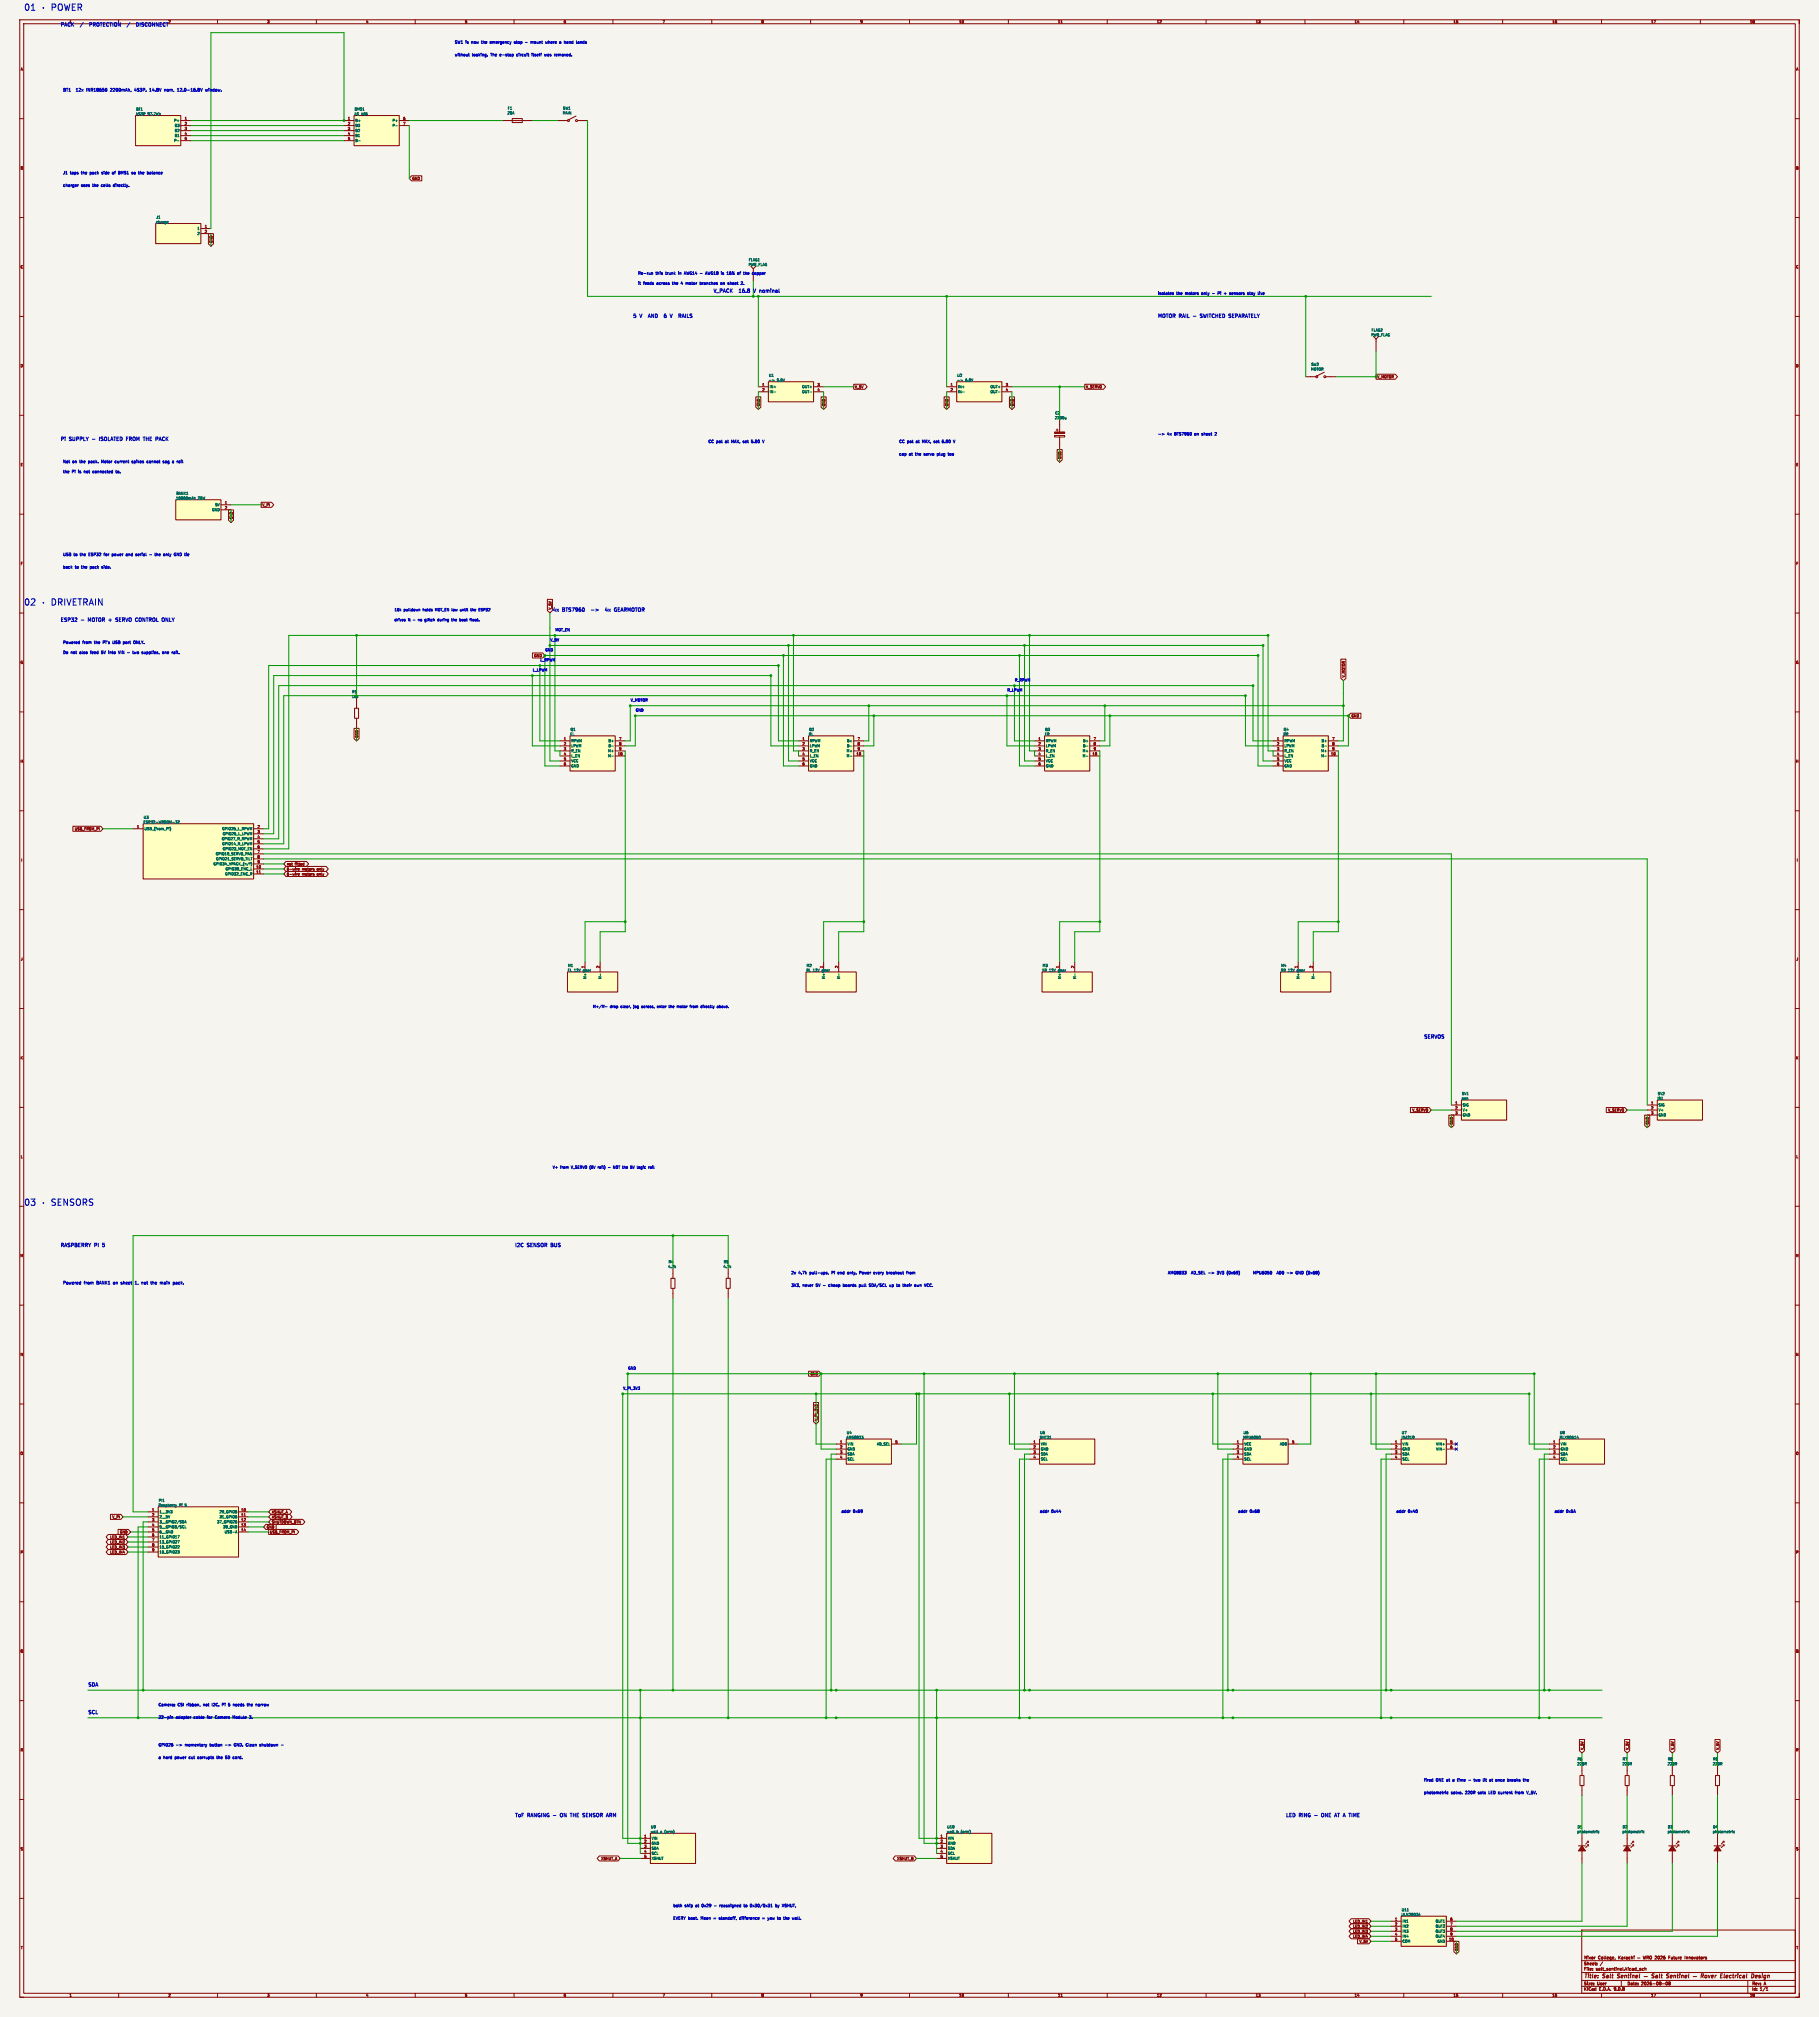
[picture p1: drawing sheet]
<svg xmlns="http://www.w3.org/2000/svg" width="920mm" height="1020mm" viewBox="0 0 920 1020" stroke-linecap="round" stroke-linejoin="round" font-family="sans-serif">
<defs><g id="words">
<g font-size="4.5" fill="#0000c2">
<text x="12" y="6">01</text>
<text x="26" y="6">POWER</text>
<text x="12" y="307">02</text>
<text x="26" y="307">DRIVETRAIN</text>
<text x="12" y="610">03</text>
<text x="26" y="610">SENSORS</text>
</g>
<g font-size="2.8" fill="#840000">
<text x="801" y="1001">Title:</text>
<text x="811" y="1001">Salt</text>
<text x="819" y="1001">Sentinel</text>
<text x="846" y="1001">Sentinel</text>
<text x="876" y="1001">Electrical</text>
<text x="892" y="1001">Design</text>
</g>
<g font-size="2.5" fill="#0000c2">
<text x="30" y="14">PACK</text>
<text x="41" y="14">/</text>
<text x="47" y="14">PROTECTION</text>
<text x="73" y="14">DISCONNECT</text>
<text x="361" y="148">V_PACK</text>
<text x="374" y="148">16.8</text>
<text x="382" y="148">V</text>
<text x="386" y="148">nominal</text>
<text x="320" y="161">5</text>
<text x="324" y="161">V</text>
<text x="329" y="161">AND</text>
<text x="338" y="161">6</text>
<text x="342" y="161">V</text>
<text x="347" y="161">RAILS</text>
<text x="585" y="161">MOTOR RAIL -</text>
<text x="608" y="161">SWITCHED SEPARATELY</text>
<text x="30" y="223">Pi</text>
<text x="35" y="223">SUPPLY</text>
<text x="47" y="223">-</text>
<text x="51" y="223">ISOLATED FROM</text>
<text x="75" y="223">THE</text>
<text x="81" y="223">PACK</text>
<text x="279" y="310">4x</text>
<text x="284" y="310">BTS7960</text>
<text x="300" y="310">-&gt;</text>
<text x="308" y="310">4x</text>
<text x="313" y="310">GEARMOTOR</text>
<text x="30" y="315">ESP32</text>
<text x="41" y="315">-</text>
<text x="45" y="315">MOTOR +</text>
<text x="60" y="315">SERVO CONTROL ONLY</text>
<text x="720" y="526">SERVOS</text>
<text x="30" y="631">RASPBERRY PI</text>
<text x="52" y="631">5</text>
<text x="260" y="631">I2C</text>
<text x="267" y="631">SENSOR</text>
<text x="279" y="631">BUS</text>
<text x="44" y="853">SDA</text>
<text x="44" y="867">SCL</text>
<text x="260" y="919">ToF</text>
<text x="267" y="919">RANGING -</text>
<text x="284" y="919">ON</text>
<text x="290" y="919">THE</text>
<text x="297" y="919">SENSOR</text>
<text x="309" y="919">ARM</text>
<text x="650" y="919">LED</text>
<text x="657" y="919">RING</text>
<text x="665" y="919">-</text>
<text x="669" y="919">ONE</text>
<text x="677" y="919">AT A TIME</text>
</g>
<g font-size="2.1" fill="#0000c2">
<text x="32" y="47">BT1</text>
<text x="39" y="47">12x</text>
<text x="44" y="47">INR18650</text>
<text x="57" y="47">2200mAh,</text>
<text x="69" y="47">4S3P.</text>
<text x="77" y="47">14.8V</text>
<text x="85" y="47">nom,</text>
<text x="92" y="47">12.0-16.8V</text>
<text x="106" y="47">window.</text>
<text x="32" y="650">Powered</text>
<text x="42" y="650">from</text>
<text x="49" y="650">BANK1</text>
<text x="58" y="650">on</text>
<text x="62" y="650">sheet</text>
<text x="69" y="650">1,</text>
<text x="73" y="650">not</text>
<text x="78" y="650">the</text>
<text x="83" y="650">main</text>
<text x="90" y="650">pack.</text>
</g>
<g font-size="2.1" fill="#840000">
<text x="801" y="994">Sheet:</text>
<text x="801" y="991">Nixor</text>
<text x="809" y="991">College,</text>
<text x="819" y="991">Karachi</text>
<text x="847" y="991">Future</text>
<text x="856" y="991">Innovators</text>
<text x="801" y="997">File:</text>
<text x="807" y="997">salt_sentinel.kicad_sch</text>
<text x="801" y="1007">KiCad</text>
<text x="801" y="1004">Size:</text>
<text x="808" y="1004">User</text>
<text x="809" y="1007">E.D.A.</text>
<text x="816" y="1007">9.0.8</text>
<text x="823" y="1004">Date:</text>
<text x="830" y="1004">2026-08-08</text>
<text x="886" y="1004">Rev:</text>
<text x="886" y="1007">Id:</text>
<text x="890" y="1007">1/1</text>
<text x="892" y="1004">A</text>
</g>
<g font-size="1.9" fill="#0000c2">
<text x="230" y="22">SW1</text>
<text x="236" y="22">is</text>
<text x="239" y="22">now</text>
<text x="244" y="22">the</text>
<text x="249" y="22">emergency</text>
<text x="261" y="22">stop</text>
<text x="270" y="22">mount</text>
<text x="278" y="22">where</text>
<text x="285" y="22">a</text>
<text x="288" y="22">hand</text>
<text x="295" y="22">lands</text>
<text x="230" y="29">without</text>
<text x="239" y="29">looking.</text>
<text x="248" y="29">The</text>
<text x="253" y="29">e-stop</text>
<text x="262" y="29">circuit</text>
<text x="270" y="29">itself</text>
<text x="277" y="29">was</text>
<text x="282" y="29">removed.</text>
<text x="32" y="88">J1</text>
<text x="36" y="88">taps</text>
<text x="41" y="88">the</text>
<text x="46" y="88">pack</text>
<text x="52" y="88">side</text>
<text x="58" y="88">of</text>
<text x="61" y="88">BMS1</text>
<text x="68" y="88">so</text>
<text x="72" y="88">the</text>
<text x="77" y="88">balance</text>
<text x="32" y="95">charger</text>
<text x="41" y="95">sees</text>
<text x="47" y="95">the</text>
<text x="52" y="95">cells</text>
<text x="58" y="95">directly.</text>
<text x="323" y="139">Re-run</text>
<text x="332" y="139">this</text>
<text x="337" y="139">trunk</text>
<text x="344" y="139">in</text>
<text x="347" y="139">AWG14</text>
<text x="358" y="139">AWG18</text>
<text x="367" y="139">is</text>
<text x="370" y="139">16%</text>
<text x="375" y="139">of</text>
<text x="379" y="139">the</text>
<text x="384" y="139">copper</text>
<text x="323" y="144">it</text>
<text x="325" y="144">feeds</text>
<text x="332" y="144">across</text>
<text x="341" y="144">the</text>
<text x="345" y="144">4</text>
<text x="348" y="144">motor</text>
<text x="356" y="144">branches</text>
<text x="366" y="144">on</text>
<text x="370" y="144">sheet</text>
<text x="585" y="149">isolates</text>
<text x="595" y="149">the</text>
<text x="600" y="149">motors</text>
<text x="608" y="149">only</text>
<text x="617" y="149">Pi</text>
<text x="621" y="149">+</text>
<text x="624" y="149">sensors</text>
<text x="633" y="149">stay</text>
<text x="639" y="149">live</text>
<text x="591" y="221">4x</text>
<text x="595" y="221">BTS7960</text>
<text x="606" y="221">on</text>
<text x="610" y="221">sheet</text>
<text x="358" y="224">CC</text>
<text x="362" y="224">pot</text>
<text x="367" y="224">at</text>
<text x="371" y="224">MAX,</text>
<text x="377" y="224">set</text>
<text x="381" y="224">5.00</text>
<text x="455" y="224">CC</text>
<text x="459" y="224">pot</text>
<text x="464" y="224">at</text>
<text x="467" y="224">MAX,</text>
<text x="473" y="224">set</text>
<text x="478" y="224">6.00</text>
<text x="455" y="231">cap</text>
<text x="460" y="231">at</text>
<text x="463" y="231">the</text>
<text x="468" y="231">servo</text>
<text x="475" y="231">plug</text>
<text x="481" y="231">too</text>
<text x="32" y="240">the</text>
<text x="32" y="234">Not</text>
<text x="36" y="240">Pi</text>
<text x="37" y="234">on</text>
<text x="40" y="240">is</text>
<text x="41" y="234">the</text>
<text x="43" y="240">not</text>
<text x="45" y="234">pack.</text>
<text x="48" y="240">connected</text>
<text x="52" y="234">Motor</text>
<text x="59" y="234">current</text>
<text x="60" y="240">to.</text>
<text x="68" y="234">spikes</text>
<text x="76" y="234">cannot</text>
<text x="85" y="234">sag</text>
<text x="90" y="234">a</text>
<text x="92" y="234">rail</text>
<text x="32" y="281">USB</text>
<text x="37" y="281">to</text>
<text x="41" y="281">the</text>
<text x="45" y="281">ESP32</text>
<text x="53" y="281">for</text>
<text x="58" y="281">power</text>
<text x="65" y="281">and</text>
<text x="70" y="281">serial</text>
<text x="78" y="281">-</text>
<text x="81" y="281">the</text>
<text x="85" y="281">only</text>
<text x="91" y="281">GND tie</text>
<text x="32" y="288">back</text>
<text x="38" y="288">to</text>
<text x="41" y="288">the</text>
<text x="46" y="288">pack</text>
<text x="52" y="288">side.</text>
<text x="32" y="326">Powered</text>
<text x="42" y="326">from</text>
<text x="48" y="326">the</text>
<text x="53" y="326">Pi's</text>
<text x="58" y="326">USB</text>
<text x="63" y="326">port</text>
<text x="69" y="326">ONLY.</text>
<text x="32" y="331">Do</text>
<text x="36" y="331">not</text>
<text x="41" y="331">also</text>
<text x="46" y="331">feed</text>
<text x="52" y="331">5V</text>
<text x="56" y="331">into</text>
<text x="61" y="331">VIN</text>
<text x="66" y="331">-</text>
<text x="69" y="331">two</text>
<text x="74" y="331">supplies,</text>
<text x="85" y="331">one</text>
<text x="90" y="331">rail.</text>
<text x="400" y="645">2x</text>
<text x="404" y="645">4.7k</text>
<text x="410" y="645">pull-ups,</text>
<text x="421" y="645">Pi</text>
<text x="425" y="645">end</text>
<text x="430" y="645">only.</text>
<text x="436" y="645">Power</text>
<text x="444" y="645">every</text>
<text x="451" y="645">breakout</text>
<text x="461" y="645">from</text>
<text x="591" y="645">AMG8833</text>
<text x="603" y="645">AD_SEL -&gt;</text>
<text x="616" y="645">3V3</text>
<text x="622" y="645">(0x69)</text>
<text x="637" y="645">MPU6050</text>
<text x="650" y="645">AD0</text>
<text x="655" y="645">-&gt;</text>
<text x="660" y="645">GND (0x68)</text>
<text x="400" y="651">3V3,</text>
<text x="406" y="651">never</text>
<text x="413" y="651">5V</text>
<text x="417" y="651">-</text>
<text x="420" y="651">cheap</text>
<text x="428" y="651">boards</text>
<text x="436" y="651">pull</text>
<text x="441" y="651">SDA/SCL</text>
<text x="452" y="651">up</text>
<text x="456" y="651">to</text>
<text x="459" y="651">their</text>
<text x="466" y="651">own</text>
<text x="471" y="651">VCC.</text>
<text x="425" y="765">addr</text>
<text x="432" y="765">0x69</text>
<text x="526" y="765">addr</text>
<text x="532" y="765">0x44</text>
<text x="626" y="765">addr</text>
<text x="632" y="765">0x68</text>
<text x="706" y="765">addr</text>
<text x="712" y="765">0x40</text>
<text x="786" y="765">addr</text>
<text x="792" y="765">0x5A</text>
<text x="80" y="863">Camera:</text>
<text x="90" y="863">CSI</text>
<text x="95" y="863">ribbon,</text>
<text x="103" y="863">not</text>
<text x="108" y="863">I2C.</text>
<text x="114" y="863">Pi</text>
<text x="117" y="863">5</text>
<text x="120" y="863">needs</text>
<text x="127" y="863">the</text>
<text x="132" y="863">narrow</text>
<text x="80" y="869">22-pin</text>
<text x="89" y="869">adapter</text>
<text x="98" y="869">cable</text>
<text x="105" y="869">for</text>
<text x="110" y="869">Camera</text>
<text x="119" y="869">Module</text>
<text x="128" y="869">3.</text>
<text x="80" y="883">GPIO26</text>
<text x="94" y="883">momentary</text>
<text x="107" y="883">button</text>
<text x="115" y="883">-&gt;</text>
<text x="120" y="883">GND.</text>
<text x="126" y="883">Clean</text>
<text x="133" y="883">shutdown</text>
<text x="80" y="890">a</text>
<text x="83" y="890">hard</text>
<text x="89" y="890">power</text>
<text x="96" y="890">cut</text>
<text x="101" y="890">corrupts</text>
<text x="111" y="890">the</text>
<text x="116" y="890">SD</text>
<text x="120" y="890">card.</text>
<text x="720" y="901">fired</text>
<text x="726" y="901">ONE at</text>
<text x="735" y="901">a</text>
<text x="738" y="901">time</text>
<text x="747" y="901">two</text>
<text x="752" y="901">lit</text>
<text x="756" y="901">at</text>
<text x="759" y="901">once</text>
<text x="765" y="901">breaks</text>
<text x="774" y="901">the</text>
<text x="720" y="908">photometric</text>
<text x="734" y="908">solve.</text>
<text x="741" y="908">220R</text>
<text x="748" y="908">sets</text>
<text x="754" y="908">LED</text>
<text x="759" y="908">current</text>
<text x="768" y="908">from</text>
<text x="774" y="908">V_5V.</text>
<text x="340" y="965">both</text>
<text x="346" y="965">ship</text>
<text x="352" y="965">at</text>
<text x="356" y="965">0x29</text>
<text x="365" y="965">reassigned</text>
<text x="378" y="965">to</text>
<text x="381" y="965">0x30/0x31</text>
<text x="394" y="965">by</text>
<text x="398" y="965">XSHUT,</text>
<text x="340" y="971">EVERY boot.</text>
<text x="355" y="971">Mean</text>
<text x="361" y="971">=</text>
<text x="365" y="971">standoff,</text>
<text x="375" y="971">difference</text>
<text x="387" y="971">=</text>
<text x="390" y="971">yaw</text>
<text x="395" y="971">to</text>
<text x="399" y="971">the</text>
<text x="403" y="971">wall.</text>
</g>
<g font-size="1.8" fill="#0000c2">
<text x="35" y="12">1</text>
<text x="199" y="309">10k</text>
<text x="204" y="309">pulldown</text>
<text x="214" y="309">holds</text>
<text x="221" y="309">MOT_EN low</text>
<text x="234" y="309">until</text>
<text x="240" y="309">the</text>
<text x="244" y="309">ESP32</text>
<text x="199" y="314">drives</text>
<text x="206" y="314">it</text>
<text x="209" y="314">-</text>
<text x="212" y="314">no</text>
<text x="216" y="314">glitch</text>
<text x="223" y="314">during</text>
<text x="230" y="314">the</text>
<text x="234" y="314">boot</text>
<text x="240" y="314">float.</text>
<text x="281" y="320">MOT_EN</text>
<text x="276" y="330">GND</text>
<text x="278" y="325">V_5V</text>
<text x="273" y="335">L_RPWM</text>
<text x="269" y="340">L_LPWM</text>
<text x="513" y="345">R_RPWM</text>
<text x="509" y="350">R_LPWM</text>
<text x="319" y="355">V_MOTOR</text>
<text x="321" y="360">GND</text>
<text x="300" y="510">M+/M-</text>
<text x="309" y="510">drop</text>
<text x="314" y="510">clear,</text>
<text x="321" y="510">jog</text>
<text x="325" y="510">across,</text>
<text x="334" y="510">enter</text>
<text x="340" y="510">the</text>
<text x="344" y="510">motor</text>
<text x="351" y="510">from</text>
<text x="357" y="510">directly</text>
<text x="366" y="510">above.</text>
<text x="279" y="591">V+</text>
<text x="283" y="591">from</text>
<text x="289" y="591">V_SERVO (6V</text>
<text x="303" y="591">rail)</text>
<text x="312" y="591">NOT the</text>
<text x="321" y="591">5V</text>
<text x="325" y="591">logic</text>
<text x="331" y="591">rail</text>
<text x="317" y="693">GND</text>
<text x="315" y="703">V_PI_3V3</text>
</g>
<g font-size="1.8" fill="#840000">
<text x="85" y="12">2</text>
<text x="135" y="12">3</text>
<text x="185" y="12">4</text>
<text x="235" y="12">5</text>
<text x="285" y="12">6</text>
<text x="335" y="12">7</text>
<text x="385" y="12">8</text>
<text x="435" y="12">9</text>
<text x="485" y="12">10</text>
<text x="535" y="12">11</text>
<text x="585" y="12">12</text>
<text x="635" y="12">13</text>
<text x="685" y="12">14</text>
<text x="735" y="12">15</text>
<text x="785" y="12">16</text>
<text x="835" y="12">17</text>
<text x="885" y="12">18</text>
<text x="10" y="36">A</text>
<text x="908" y="36">A</text>
<text x="10" y="86">B</text>
<text x="908" y="86">B</text>
<text x="208" y="91">GND</text>
<text x="108" y="123" transform="rotate(-90 108 123)">GND</text>
<text x="10" y="136">C</text>
<text x="908" y="136">C</text>
<text x="10" y="186">D</text>
<text x="908" y="186">D</text>
<text x="696" y="191">V_MOTOR</text>
<text x="432" y="197">V_5V</text>
<text x="549" y="197">V_SERVO</text>
<text x="384" y="206" transform="rotate(-90 384 206)">GND</text>
<text x="418" y="206" transform="rotate(-90 418 206)">GND</text>
<text x="480" y="206" transform="rotate(-90 480 206)">GND</text>
<text x="513" y="206" transform="rotate(-90 513 206)">GND</text>
<text x="537" y="232" transform="rotate(-90 537 232)">GND</text>
<text x="10" y="236">E</text>
<text x="908" y="236">E</text>
<text x="133" y="256">V_PI</text>
<text x="118" y="263" transform="rotate(-90 118 263)">GND</text>
<text x="10" y="286">F</text>
<text x="908" y="286">F</text>
<text x="279" y="308" transform="rotate(-90 279 308)">V_5V</text>
<text x="10" y="336">G</text>
<text x="270" y="332">GND</text>
<text x="908" y="336">G</text>
<text x="680" y="343" transform="rotate(-90 680 343)">V_MOTOR</text>
<text x="683" y="363">GND</text>
<text x="181" y="373" transform="rotate(-90 181 373)">GND</text>
<text x="10" y="386">H</text>
<text x="908" y="386">H</text>
<text x="38" y="420">USB_FROM_PI</text>
<text x="11" y="436">I</text>
<text x="145" y="438">not</text>
<text x="149" y="438">fitted</text>
<text x="909" y="436">I</text>
<text x="145" y="440">6-wire</text>
<text x="145" y="443">6-wire</text>
<text x="153" y="440">motors</text>
<text x="153" y="443">motors</text>
<text x="160" y="440">only</text>
<text x="160" y="443">only</text>
<text x="10" y="486">J</text>
<text x="908" y="486">J</text>
<text x="10" y="536">K</text>
<text x="908" y="536">K</text>
<text x="714" y="562">V_SERVO</text>
<text x="813" y="562">V_SERVO</text>
<text x="735" y="569" transform="rotate(-90 735 569)">GND</text>
<text x="834" y="569" transform="rotate(-90 834 569)">GND</text>
<text x="10" y="586">L</text>
<text x="908" y="586">L</text>
<text x="10" y="636">M</text>
<text x="908" y="636">M</text>
<text x="10" y="686">N</text>
<text x="908" y="686">N</text>
<text x="410" y="696">GND</text>
<text x="414" y="719" transform="rotate(-90 414 719)">V_PI_3V3</text>
<text x="10" y="736">O</text>
<text x="908" y="736">O</text>
<text x="137" y="766">XSHUT_A</text>
<text x="57" y="768">V_PI</text>
<text x="135" y="773">GND</text>
<text x="137" y="768">XSHUT_B</text>
<text x="137" y="771">SHUTDOWN_BTN</text>
<text x="56" y="778">LED_IN1</text>
<text x="61" y="776">GND</text>
<text x="136" y="776">USB_FROM_PI</text>
<text x="10" y="786">P</text>
<text x="56" y="783">LED_IN3</text>
<text x="56" y="786">LED_IN4</text>
<text x="56" y="781">LED_IN2</text>
<text x="908" y="786">P</text>
<text x="10" y="836">Q</text>
<text x="908" y="836">Q</text>
<text x="10" y="886">R</text>
<text x="801" y="885" transform="rotate(-90 801 885)">V_5V</text>
<text x="824" y="885" transform="rotate(-90 824 885)">V_5V</text>
<text x="847" y="885" transform="rotate(-90 847 885)">V_5V</text>
<text x="870" y="885" transform="rotate(-90 870 885)">V_5V</text>
<text x="908" y="886">R</text>
<text x="10" y="936">S</text>
<text x="908" y="936">S</text>
<text x="304" y="941">XSHUT_A</text>
<text x="454" y="941">XSHUT_B</text>
<text x="684" y="978">LED_IN3</text>
<text x="684" y="975">LED_IN2</text>
<text x="684" y="973">LED_IN1</text>
<text x="684" y="980">LED_IN4</text>
<text x="687" y="983">V_5V</text>
<text x="10" y="986">T</text>
<text x="738" y="987" transform="rotate(-90 738 987)">GND</text>
<text x="908" y="986">T</text>
<text x="35" y="1010">1</text>
<text x="85" y="1010">2</text>
<text x="135" y="1010">3</text>
<text x="185" y="1010">4</text>
<text x="235" y="1010">5</text>
<text x="285" y="1010">6</text>
<text x="335" y="1010">7</text>
<text x="385" y="1010">8</text>
<text x="435" y="1010">9</text>
<text x="485" y="1010">10</text>
<text x="535" y="1010">11</text>
<text x="585" y="1010">12</text>
<text x="635" y="1010">13</text>
<text x="685" y="1010">14</text>
<text x="735" y="1010">15</text>
<text x="785" y="1010">16</text>
<text x="835" y="1010">17</text>
<text x="885" y="1010">18</text>
</g>
<g font-size="1.8" fill="#006464">
<text x="69" y="56">BT1</text>
<text x="69" y="58">4S3P</text>
<text x="75" y="58">97.7Wh</text>
<text x="179" y="56">BMS1</text>
<text x="179" y="58">4S</text>
<text x="183" y="58">40A</text>
<text x="257" y="56">F1</text>
<text x="257" y="58">20A</text>
<text x="284" y="56">SW1</text>
<text x="284" y="58">MAIN</text>
<text x="88" y="62">P+</text>
<text x="88" y="64">B3</text>
<text x="180" y="62">B+</text>
<text x="180" y="64">B3</text>
<text x="198" y="62">P+</text>
<text x="198" y="64">P-</text>
<text x="88" y="72">P-</text>
<text x="88" y="67">B2</text>
<text x="88" y="69">B1</text>
<text x="180" y="67">B2</text>
<text x="180" y="69">B1</text>
<text x="180" y="72">B-</text>
<text x="79" y="111">J1</text>
<text x="79" y="113">charge</text>
<text x="100" y="116">1</text>
<text x="100" y="119">2</text>
<text x="378" y="132">FLAG1</text>
<text x="378" y="135">PWR_FLAG</text>
<text x="693" y="168">FLAG2</text>
<text x="693" y="170">PWR_FLAG</text>
<text x="663" y="185">SW2</text>
<text x="389" y="191">U1</text>
<text x="484" y="191">U2</text>
<text x="663" y="188">MOTOR</text>
<text x="389" y="196">IN+</text>
<text x="393" y="193">5.0V</text>
<text x="406" y="196">OUT+</text>
<text x="484" y="196">IN+</text>
<text x="488" y="193">6.0V</text>
<text x="501" y="196">OUT+</text>
<text x="389" y="199">IN-</text>
<text x="406" y="199">OUT-</text>
<text x="484" y="199">IN-</text>
<text x="501" y="199">OUT-</text>
<text x="533" y="210">C2</text>
<text x="533" y="212">2200u</text>
<text x="89" y="251">BANK1</text>
<text x="89" y="253">10000mAh</text>
<text x="100" y="253">20W</text>
<text x="109" y="256">5V</text>
<text x="107" y="259">GND</text>
<text x="178" y="351">R1</text>
<text x="178" y="353">10k</text>
<text x="288" y="370">Q1</text>
<text x="409" y="370">Q2</text>
<text x="528" y="370">Q3</text>
<text x="649" y="370">Q4</text>
<text x="288" y="372">FL</text>
<text x="289" y="376">RPWM</text>
<text x="308" y="376">B+</text>
<text x="409" y="372">RL</text>
<text x="409" y="376">RPWM</text>
<text x="428" y="376">B+</text>
<text x="528" y="372">FR</text>
<text x="529" y="376">RPWM</text>
<text x="548" y="376">B+</text>
<text x="649" y="372">RR</text>
<text x="649" y="376">RPWM</text>
<text x="668" y="376">B+</text>
<text x="289" y="378">LPWM</text>
<text x="289" y="381">R_EN</text>
<text x="289" y="383">L_EN</text>
<text x="307" y="381">M+</text>
<text x="307" y="383">M-</text>
<text x="308" y="378">B-</text>
<text x="409" y="378">LPWM</text>
<text x="409" y="381">R_EN</text>
<text x="409" y="383">L_EN</text>
<text x="428" y="381">M+</text>
<text x="428" y="383">M-</text>
<text x="428" y="378">B-</text>
<text x="529" y="378">LPWM</text>
<text x="529" y="381">R_EN</text>
<text x="529" y="383">L_EN</text>
<text x="547" y="381">M+</text>
<text x="547" y="383">M-</text>
<text x="548" y="378">B-</text>
<text x="649" y="378">LPWM</text>
<text x="649" y="381">R_EN</text>
<text x="649" y="383">L_EN</text>
<text x="668" y="381">M+</text>
<text x="668" y="383">M-</text>
<text x="668" y="378">B-</text>
<text x="289" y="386">VCC</text>
<text x="289" y="388">GND</text>
<text x="409" y="386">VCC</text>
<text x="409" y="388">GND</text>
<text x="529" y="386">VCC</text>
<text x="529" y="388">GND</text>
<text x="649" y="386">VCC</text>
<text x="649" y="388">GND</text>
<text x="72" y="414">U3</text>
<text x="72" y="417">ESP32-WROOM-32</text>
<text x="73" y="420">USB_(from_Pi)</text>
<text x="112" y="420">GPIO25_L_RPWM</text>
<text x="112" y="425">GPIO27_R_RPWM</text>
<text x="113" y="423">GPIO26_L_LPWM</text>
<text x="112" y="428">GPIO14_R_LPWM</text>
<text x="113" y="430">GPIO23_MOT_EN</text>
<text x="108" y="438">GPIO34_VPACK_(n/f)</text>
<text x="109" y="433">GPIO19_SERVO_PAN</text>
<text x="109" y="435">GPIO21_SERVO_TILT</text>
<text x="114" y="443">GPIO32_ENC_R</text>
<text x="114" y="440">GPIO39_ENC_L</text>
<text x="287" y="489">M1</text>
<text x="287" y="492">FL 12V</text>
<text x="295" y="492">gear</text>
<text x="408" y="489">M2</text>
<text x="408" y="492">RL 12V</text>
<text x="416" y="492">gear</text>
<text x="527" y="489">M3</text>
<text x="527" y="492">FR 12V</text>
<text x="535" y="492">gear</text>
<text x="648" y="489">M4</text>
<text x="648" y="492">RR 12V</text>
<text x="656" y="492">gear</text>
<text x="297" y="495" transform="rotate(-90 297 495)">M+</text>
<text x="304" y="495" transform="rotate(-90 304 495)">M-</text>
<text x="417" y="495" transform="rotate(-90 417 495)">M+</text>
<text x="425" y="495" transform="rotate(-90 425 495)">M-</text>
<text x="537" y="495" transform="rotate(-90 537 495)">M+</text>
<text x="544" y="495" transform="rotate(-90 544 495)">M-</text>
<text x="657" y="495" transform="rotate(-90 657 495)">M+</text>
<text x="665" y="495" transform="rotate(-90 665 495)">M-</text>
<text x="739" y="554">SV1</text>
<text x="739" y="556">pan</text>
<text x="838" y="554">SV2</text>
<text x="838" y="556">tilt</text>
<text x="740" y="560">SIG</text>
<text x="740" y="562">V+</text>
<text x="839" y="560">SIG</text>
<text x="839" y="562">V+</text>
<text x="740" y="565">GND</text>
<text x="839" y="565">GND</text>
<text x="338" y="639">R4</text>
<text x="338" y="641">4.7k</text>
<text x="366" y="639">R5</text>
<text x="366" y="641">4.7k</text>
<text x="428" y="726">U4</text>
<text x="526" y="726">U5</text>
<text x="629" y="726">U6</text>
<text x="709" y="726">U7</text>
<text x="789" y="726">U8</text>
<text x="428" y="728">AMG8833</text>
<text x="428" y="731">VIN</text>
<text x="443" y="731">AD_SEL</text>
<text x="526" y="728">SHT31</text>
<text x="526" y="731">VIN</text>
<text x="629" y="728">MPU6050</text>
<text x="629" y="731">VCC</text>
<text x="647" y="731">AD0</text>
<text x="709" y="728">INA219</text>
<text x="709" y="731">VIN</text>
<text x="726" y="731">VIN+</text>
<text x="789" y="728">MLX90614</text>
<text x="789" y="731">VIN</text>
<text x="428" y="734">GND</text>
<text x="428" y="736">SDA</text>
<text x="526" y="734">GND</text>
<text x="526" y="736">SDA</text>
<text x="629" y="734">GND</text>
<text x="629" y="736">SDA</text>
<text x="709" y="734">GND</text>
<text x="709" y="736">SDA</text>
<text x="726" y="734">VIN-</text>
<text x="789" y="734">GND</text>
<text x="789" y="736">SDA</text>
<text x="428" y="739">SCL</text>
<text x="526" y="739">SCL</text>
<text x="629" y="739">SCL</text>
<text x="709" y="739">SCL</text>
<text x="789" y="739">SCL</text>
<text x="80" y="760">PI1</text>
<text x="80" y="762">Raspberry</text>
<text x="81" y="765">1__3V3</text>
<text x="81" y="768">2__5V</text>
<text x="91" y="762">Pi</text>
<text x="94" y="762">5</text>
<text x="111" y="765">29_GPIO5</text>
<text x="111" y="768">31_GPIO6</text>
<text x="81" y="770">3__GPIO2/SDA</text>
<text x="81" y="773">5__GPIO3/SCL</text>
<text x="110" y="770">37_GPIO26</text>
<text x="113" y="773">39_GND</text>
<text x="81" y="776">6__GND</text>
<text x="81" y="778">11_GPIO17</text>
<text x="113" y="776">USB-A</text>
<text x="81" y="781">13_GPIO27</text>
<text x="81" y="783">15_GPIO22</text>
<text x="81" y="786">16_GPIO23</text>
<text x="798" y="891">R6</text>
<text x="798" y="893">220R</text>
<text x="820" y="891">R7</text>
<text x="820" y="893">220R</text>
<text x="843" y="891">R8</text>
<text x="843" y="893">220R</text>
<text x="866" y="891">R9</text>
<text x="866" y="893">220R</text>
<text x="329" y="925">U9</text>
<text x="329" y="927">wall_a</text>
<text x="336" y="927">(arm)</text>
<text x="479" y="925">U10</text>
<text x="479" y="927">wall_b</text>
<text x="486" y="927">(arm)</text>
<text x="798" y="925">D1</text>
<text x="798" y="927">photometric</text>
<text x="820" y="925">D2</text>
<text x="820" y="927">photometric</text>
<text x="843" y="925">D3</text>
<text x="843" y="927">photometric</text>
<text x="866" y="925">D4</text>
<text x="866" y="927">photometric</text>
<text x="329" y="931">VIN</text>
<text x="329" y="933">GND</text>
<text x="329" y="936">SDA</text>
<text x="479" y="931">VIN</text>
<text x="479" y="933">GND</text>
<text x="479" y="936">SDA</text>
<text x="329" y="938">SCL</text>
<text x="329" y="941">XSHUT</text>
<text x="479" y="938">SCL</text>
<text x="479" y="941">XSHUT</text>
<text x="709" y="967">U11</text>
<text x="709" y="969">ULN2803A</text>
<text x="709" y="972">IN1</text>
<text x="709" y="975">IN2</text>
<text x="709" y="978">IN3</text>
<text x="726" y="972">OUT1</text>
<text x="726" y="975">OUT2</text>
<text x="726" y="978">OUT3</text>
<text x="709" y="980">IN4</text>
<text x="709" y="983">COM</text>
<text x="726" y="980">OUT4</text>
<text x="727" y="983">GND</text>
</g>
<g font-size="1.8" fill="#a90000">
<text x="93" y="61">1</text>
<text x="93" y="63">2</text>
<text x="93" y="66">3</text>
<text x="176" y="61">1</text>
<text x="176" y="63">2</text>
<text x="176" y="66">3</text>
<text x="204" y="61">6</text>
<text x="204" y="63">7</text>
<text x="93" y="68">4</text>
<text x="93" y="71">5</text>
<text x="176" y="68">4</text>
<text x="176" y="71">5</text>
<text x="103" y="115">1</text>
<text x="103" y="118">2</text>
<text x="385" y="195">1</text>
<text x="385" y="198">2</text>
<text x="413" y="195">3</text>
<text x="413" y="198">4</text>
<text x="481" y="195">1</text>
<text x="481" y="198">2</text>
<text x="509" y="195">3</text>
<text x="509" y="198">4</text>
<text x="114" y="255">1</text>
<text x="114" y="258">2</text>
<text x="285" y="374">1</text>
<text x="285" y="377">2</text>
<text x="313" y="374">7</text>
<text x="313" y="377">8</text>
<text x="406" y="374">1</text>
<text x="406" y="377">2</text>
<text x="434" y="374">7</text>
<text x="434" y="377">8</text>
<text x="525" y="374">1</text>
<text x="525" y="377">2</text>
<text x="553" y="374">7</text>
<text x="553" y="377">8</text>
<text x="646" y="374">1</text>
<text x="646" y="377">2</text>
<text x="674" y="374">7</text>
<text x="674" y="377">8</text>
<text x="285" y="379">3</text>
<text x="285" y="382">4</text>
<text x="312" y="382">10</text>
<text x="313" y="379">9</text>
<text x="406" y="379">3</text>
<text x="406" y="382">4</text>
<text x="433" y="382">10</text>
<text x="434" y="379">9</text>
<text x="525" y="379">3</text>
<text x="525" y="382">4</text>
<text x="552" y="382">10</text>
<text x="553" y="379">9</text>
<text x="646" y="379">3</text>
<text x="646" y="382">4</text>
<text x="673" y="382">10</text>
<text x="674" y="379">9</text>
<text x="285" y="385">5</text>
<text x="285" y="387">6</text>
<text x="406" y="385">5</text>
<text x="406" y="387">6</text>
<text x="525" y="385">5</text>
<text x="525" y="387">6</text>
<text x="646" y="385">5</text>
<text x="646" y="387">6</text>
<text x="69" y="419">1</text>
<text x="130" y="419">2</text>
<text x="130" y="421">3</text>
<text x="130" y="424">4</text>
<text x="130" y="426">5</text>
<text x="130" y="429">6</text>
<text x="130" y="432">7</text>
<text x="130" y="434">8</text>
<text x="130" y="437">9</text>
<text x="129" y="439">10</text>
<text x="129" y="442">11</text>
<text x="296" y="490" transform="rotate(-90 296 490)">1</text>
<text x="303" y="490" transform="rotate(-90 303 490)">2</text>
<text x="416" y="490" transform="rotate(-90 416 490)">1</text>
<text x="424" y="490" transform="rotate(-90 424 490)">2</text>
<text x="536" y="490" transform="rotate(-90 536 490)">1</text>
<text x="543" y="490" transform="rotate(-90 543 490)">2</text>
<text x="656" y="490" transform="rotate(-90 656 490)">1</text>
<text x="664" y="490" transform="rotate(-90 664 490)">2</text>
<text x="736" y="559">1</text>
<text x="736" y="561">2</text>
<text x="736" y="564">3</text>
<text x="835" y="559">1</text>
<text x="835" y="561">2</text>
<text x="835" y="564">3</text>
<text x="425" y="730">1</text>
<text x="453" y="730">5</text>
<text x="523" y="730">1</text>
<text x="625" y="730">1</text>
<text x="653" y="730">5</text>
<text x="705" y="730">1</text>
<text x="733" y="730">5</text>
<text x="785" y="730">1</text>
<text x="425" y="733">2</text>
<text x="425" y="735">3</text>
<text x="425" y="738">4</text>
<text x="523" y="733">2</text>
<text x="523" y="735">3</text>
<text x="523" y="738">4</text>
<text x="625" y="733">2</text>
<text x="625" y="735">3</text>
<text x="625" y="738">4</text>
<text x="705" y="733">2</text>
<text x="705" y="735">3</text>
<text x="705" y="738">4</text>
<text x="733" y="733">6</text>
<text x="785" y="733">2</text>
<text x="785" y="735">3</text>
<text x="785" y="738">4</text>
<text x="77" y="764">1</text>
<text x="77" y="767">2</text>
<text x="122" y="764">10</text>
<text x="122" y="767">11</text>
<text x="77" y="769">3</text>
<text x="77" y="772">4</text>
<text x="122" y="769">12</text>
<text x="122" y="772">13</text>
<text x="77" y="774">5</text>
<text x="77" y="777">6</text>
<text x="77" y="780">7</text>
<text x="122" y="774">14</text>
<text x="77" y="782">8</text>
<text x="77" y="785">9</text>
<text x="326" y="929">1</text>
<text x="476" y="929">1</text>
<text x="326" y="932">2</text>
<text x="326" y="934">3</text>
<text x="476" y="932">2</text>
<text x="476" y="934">3</text>
<text x="326" y="937">4</text>
<text x="326" y="940">5</text>
<text x="476" y="937">4</text>
<text x="476" y="940">5</text>
<text x="705" y="971">1</text>
<text x="733" y="971">6</text>
<text x="705" y="974">2</text>
<text x="705" y="976">3</text>
<text x="733" y="974">7</text>
<text x="733" y="976">8</text>
<text x="705" y="979">4</text>
<text x="705" y="981">5</text>
<text x="733" y="981">10</text>
<text x="733" y="979">9</text>
</g>
</g></defs>
<path d="M0 0h920v1020h-920z" fill="#f5f4ef" stroke="#f5f4ef" stroke-width=".51"/>
<g fill="none" stroke="#840000" stroke-width=".51">
<path d="M10 10h900v1000h-900zM12 12h896v996h-896zM60 10v2M110 10v2M160 10v2M210 10v2M260 10v2M310 10v2M360 10v2M410 10v2M460 10v2M510 10v2"/>
<path d="M537 12h.1M560 10v2M610 10v2M660 10v2M710 10v2M760 10v2M810 10v2M860 10v2M910 10v2M10 60h2M908 60h2M10 110h2"/>
<path d="M908 110h2M10 160h2M908 160h2M10 210h2M908 210h2M10 260h2M908 260h2M10 310h2M908 310h2M10 360h2M908 360h2M10 410h2"/>
<path d="M908 410h2M10 460h2M908 460h2M10 510h2M908 510h2M10 560h2M908 560h2M10 610h2M908 610h2M10 660h2M908 660h2M10 710h2"/>
<path d="M908 710h2M10 760h2M908 760h2M10 810h2M908 810h2M10 860h2M908 860h2M10 910h2M908 910h2M10 960h2M800 976h108v32h-108zM908 960h2"/>
<path d="M800 998h108M800 992h108M806 996h.1M808 994h.1M808 993h.1M811 992l-2 2M818 998v1M819 989v2M820 989l-1 1M828 990h1M829 996h.1M829 996h1"/>
<path d="M830 995l-1 1M830 995h.1M830 996h.1M831 996h.1M831 989v2l1-1v1v-2M831 995v1M832 1000h1M832 995v1M832 995h.1M832 995l1 1M833 990l1-1h-1v2M833 990l1 1"/>
<path d="M835 991h.1M835 989v2M835 989v1v1M835 989h.1M836 999h.1M836 999v1h-1M837 998h-1v1M837 989h.1M837 989l1 1-1 1h1M838 999v1h-1l1-1M839 989v2M839 989h.1"/>
<path d="M839 991h.1M839 998v2M840 989l1 1-1 1h1M840 999h1M840 998v2M841 990v1M841 991h.1M841 990h.1M841 991h1M842 990h.1M842 990h-1M842 989l-1 1"/>
<path d="M842 991h.1M842 990v1M844 990h.1M844 998h-1l1 2h-1M845 989h-1v2M845 990v1M845 991h.1M846 999h-1v1h1M846 999l-1 1M846 990l-1 1M846 990h1M854 990h1v1"/>
<path d="M854 990v1M860 999h1l1-1h-1l-1 2M861 999v1M862 999h1v1h-1zM863 999h.1M864 999v1l1-1M866 1000l1-1h-1v1M868 999l-1 1M868 999h-1M868 999h.1M870 999h1M871 998h-1v2h1"/>
<path d="M872 998v2M873 1000l1-1h-1v1h1M875 999v1M890 999v1h-1M890 999h.1M891 998h.1M891 999v1M10 1010h2M60 1008v2M110 1008v2M160 1008v2M210 1008v2"/>
<path d="M260 1008v2M310 1008v2M360 1008v2M410 1008v2M460 1008v2M510 1008v2M537 1010h.1M560 1008v2M610 1008v2M660 1008v2M710 1008v2M760 1008v2"/>
<path d="M800 1005h108M800 1002h108M810 1008v2M818 1000h.1M820 1002v3M840 1000h.1M840 1000h1M841 1003h1M843 1004h.1M843 1002v2M843 1002h.1M844 1003h1"/>
<path d="M844 1003h.1M844 1004h.1M844 1003v1M844 1004h1M845 1003h.1M845 1003v1M845 1004h.1M860 1008v2M884 1002v6M893 1007h1M893 1006l1-1v2M910 1008v2h-2"/>
</g>
<path d="M288 372h23v18h-23z" fill="#ffffc2"/>
<path d="M283 375h5M283 377h5M283 380h5M288 372h23v18h-23zM311 375h5M311 377h5M311 380h5M283 382h5M283 385h5M283 387h5M311 382h5" fill="none" stroke="#840000" stroke-width=".51"/>
<path d="M309 377h1M309 382h1" fill="none" stroke="#006464" stroke-width=".51"/>
<path d="M649 372h23v18h-23z" fill="#ffffc2"/>
<path d="M381 136l1-1-1-2-1 2 1 1v6M644 375h5M644 377h5M644 380h5M649 372h23v18h-23zM672 375h5M672 377h5M672 380h5M644 382h5M644 385h5M644 387h5M672 382h5" fill="none" stroke="#840000" stroke-width=".51"/>
<path d="M670 377h1M670 382h1" fill="none" stroke="#006464" stroke-width=".51"/>
<path d="M179 58h23v16h-23z" fill="#ffffc2"/>
<path d="M179 58h23v16h-23zM174 61h5M174 64h5M174 66h5M174 69h5M174 71h5M202 61h5M202 64h5" fill="none" stroke="#840000" stroke-width=".51"/>
<path d="M181 71h1M200 64h1" fill="none" stroke="#006464" stroke-width=".51"/>
<path d="M838 556h23v10h-23z" fill="#ffffc2"/>
<path d="M833 559h5M838 556h23v10h-23zM833 561h5M833 564h5" fill="none" stroke="#840000" stroke-width=".51"/>
<path d="M840 555h1M841 555v1" fill="none" stroke="#006464" stroke-width=".51"/>
<path d="M739 556h23v10h-23z" fill="#ffffc2"/>
<path d="M734 559h5M739 556h23v10h-23zM734 561h5M734 564h5" fill="none" stroke="#840000" stroke-width=".51"/>
<path d="M484 193h23v10h-23z" fill="#ffffc2"/>
<path d="M479 196h5M479 198h5M484 193h23v10h-23zM507 196h5M507 198h5" fill="none" stroke="#840000" stroke-width=".51"/>
<path d="M484 192h1M486 192h1l-1 1M487 198h1M505 198h1" fill="none" stroke="#006464" stroke-width=".51"/>
<path d="M287 492h25v10h-25z" fill="#ffffc2"/>
<g fill="none" stroke="#840000" stroke-width=".51">
<path d="M660 191h5M670 188l-4 2M671 191h5M287 492h25v10h-25zM296 486v6M304 486v6M822 898h2v5h-2zM823 893v5M823 903v5"/>
<circle cx="666" cy="191" r=".5"/>
<circle cx="670" cy="191" r=".5"/>
</g>
<path d="M304 492v1" fill="none" stroke="#006464" stroke-width=".51"/>
<path d="M629 728h23v12h-23z" fill="#ffffc2"/>
<path d="M696 171l1-1-1-1-1 1 1 1v7M624 730h5M624 733h5M624 735h5M624 738h5M629 728h23v12h-23zM652 730h5M799 898h2v5h-2zM800 893v5M800 903v5" fill="none" stroke="#840000" stroke-width=".51"/>
<path d="M637 726h.1M637 726v1M637 727v1M637 727h.1" fill="none" stroke="#006464" stroke-width=".51"/>
<path d="M709 969h23v15h-23z" fill="#ffffc2"/>
<g fill="none" stroke="#840000" stroke-width=".51">
<path d="M259 60h5v2h-5zM291 59l-4 2M254 61h15M282 61h5M292 61h5M704 972h5M704 974h5M704 977h5M704 979h5M709 969h23v15h-23zM732 972h5M732 974h5"/>
<path d="M732 977h5M732 979h5M704 982h5M732 982h5"/>
<circle cx="288" cy="61" r=".5"/>
<circle cx="292" cy="61" r=".5"/>
</g>
<path d="M712 966h.1M718 968h.1M718 968v1" fill="none" stroke="#006464" stroke-width=".51"/>
<path d="M709 728h23v12h-23z" fill="#ffffc2"/>
<path d="M704 730h5M704 733h5M704 735h5M704 738h5M709 728h23v12h-23zM732 730h5M732 733h5" fill="none" stroke="#840000" stroke-width=".51"/>
<path d="M715 726h.1M715 727h.1M715 726v1M730 733h1" fill="none" stroke="#006464" stroke-width=".51"/>
<path d="M389 193h22v10h-22z" fill="#ffffc2"/>
<g fill="none" stroke="#840000" stroke-width=".51">
<path d="M384 196h5M384 198h5M389 193h22v10h-22zM411 196h6M411 198h6M534 217h1M535 217v1M536 212v6M533 220h5v1h-5zM536 221v6M339 646h2v6h-2zM340 641v5"/>
<path d="M340 652v5M367 646h2v6h-2zM368 641v5M368 652v5M845 898h2v5h-2zM846 893v5M868 898h2v5h-2zM869 893v5M846 903v5M869 903v5M798 933h4M800 927v6"/>
<path d="M800 936v6M803 931v1M803 933v1M803 931l-1 2M803 933l-1 1M821 933h4M823 927v6M823 936v6M826 931v1M826 933v1M826 931l-1 2M826 933l-1 1"/>
</g>
<g fill="none" stroke="#006464" stroke-width=".51">
<path d="M389 192h1M391 192h1l-1 1M391 198h1M410 198h1M539 212h.1M539 211v1M808 926h.1M808 926v1M808 927h.1M808 927h1M808 926h1M830 926v1"/>
<path d="M831 926h-1M831 926v1M831 926h.1M831 927h.1M832 927h-1M832 926h-1"/>
</g>
<g fill="#840000" stroke="#840000" stroke-width=".51">
<path d="M800 933l2 3h-4z"/>
<path d="M823 933l2 3h-4z"/>
<path d="M533 218h5v1h-5z"/>
</g>
<path d="M72 417h56v28h-56z" fill="#ffffc2"/>
<path d="M67 419h5M72 417h56v28h-56zM128 419h5M128 422h5M128 424h5M128 427h5M128 429h5M128 432h5M128 434h5M128 437h5M128 439h5M128 442h5" fill="none" stroke="#840000" stroke-width=".51"/>
<g fill="none" stroke="#006464" stroke-width=".51">
<path d="M86 418h.1M86 419v1M86 418v2M89 415v1M89 416h.1M90 415h1M90 415h.1M91 415h.1M91 415l-1 1h1M86 420h.1M126 436l-1 2M126 437h1"/>
<path d="M127 436l-1 1M127 436h.1M127 436v2"/>
</g>
<path d="M131 442h1" fill="none" stroke="#a90000" stroke-width=".51"/>
<path d="M80 762h41v25h-41z" fill="#ffffc2"/>
<g fill="none" stroke="#840000" stroke-width=".51">
<path d="M75 765h5M75 767h5M75 770h5M75 772h5M75 775h5M75 777h5M75 780h5M80 762h41v25h-41zM121 765h5M121 767h5M121 770h5M121 772h5"/>
<path d="M121 775h5M75 782h5M75 785h5"/>
</g>
<g fill="none" stroke="#006464" stroke-width=".51">
<path d="M82 759h1M89 761v1M89 762h.1M90 777h1l-1 1M90 779h1l-1 1M93 770l1-1v1M93 770h1M94 771v2M119 775v-1l1 1M119 775h1M119 770h1M119 769h1"/>
<path d="M120 769h.1M120 770h.1M120 769v1M120 764v1M120 767v1M90 784h1l-1 1M90 782h1M90 785h1M91 782h.1M91 785h.1M91 785h-1M91 782l-1 1h1"/>
</g>
<path d="M123 767h1" fill="none" stroke="#a90000" stroke-width=".51"/>
<path d="M408 492h25v10h-25z" fill="#ffffc2"/>
<path d="M408 492h25v10h-25zM417 486v6M424 486v6" fill="none" stroke="#840000" stroke-width=".51"/>
<path d="M424 492v1" fill="none" stroke="#006464" stroke-width=".51"/>
<path d="M479 927h23v15h-23z" fill="#ffffc2"/>
<path d="M474 930h5M474 932h5M474 935h5M474 937h5M474 940h5M479 927h23v15h-23z" fill="none" stroke="#840000" stroke-width=".51"/>
<path d="M484 926h1M484 927h.1M485 926h.1M485 926l-1 1M491 926h.1M491 926v1" fill="none" stroke="#006464" stroke-width=".51"/>
<path d="M428 728h23v12h-23z" fill="#ffffc2"/>
<path d="M423 730h5M423 733h5M423 735h5M423 738h5M428 728h23v12h-23zM451 730h5" fill="none" stroke="#840000" stroke-width=".51"/>
<path d="M789 728h23v12h-23z" fill="#ffffc2"/>
<path d="M784 730h5M784 733h5M784 735h5M784 738h5M789 728h23v12h-23z" fill="none" stroke="#840000" stroke-width=".51"/>
<path d="M798 726v1M798 727v1" fill="none" stroke="#006464" stroke-width=".51"/>
<path d="M329 927h23v15h-23z" fill="#ffffc2"/>
<path d="M324 930h5M324 932h5M324 935h5M324 937h5M324 940h5M329 927h23v15h-23z" fill="none" stroke="#840000" stroke-width=".51"/>
<path d="M334 927h1M334 926h1M335 926h.1M335 926v1M335 927h.1M341 926v1" fill="none" stroke="#006464" stroke-width=".51"/>
<path d="M89 253h23v10h-23z" fill="#ffffc2"/>
<path d="M89 253h23v10h-23zM112 255h5M112 258h5M179 358h2v5h-2zM180 353v5M180 363v5" fill="none" stroke="#840000" stroke-width=".51"/>
<path d="M98 251v2M98 252h1M98 252h.1M99 252h.1M99 252v1" fill="none" stroke="#006464" stroke-width=".51"/>
<path d="M409 372h23v18h-23z" fill="#ffffc2"/>
<path d="M404 375h5M404 377h5M404 380h5M409 372h23v18h-23zM432 375h5M432 377h5M432 380h5M404 382h5M404 385h5M404 387h5M432 382h5" fill="none" stroke="#840000" stroke-width=".51"/>
<path d="M430 377h1M430 382h1" fill="none" stroke="#006464" stroke-width=".51"/>
<path d="M648 492h25v10h-25z" fill="#ffffc2"/>
<path d="M648 492h25v10h-25zM657 486v6M664 486v6" fill="none" stroke="#840000" stroke-width=".51"/>
<path d="M664 492v1" fill="none" stroke="#006464" stroke-width=".51"/>
<path d="M526 728h28v12h-28z" fill="#ffffc2"/>
<path d="M521 730h5M521 733h5M521 735h5M521 738h5M526 728h28v12h-28z" fill="none" stroke="#840000" stroke-width=".51"/>
<path d="M531 728h1" fill="none" stroke="#006464" stroke-width=".51"/>
<path d="M527 492h25v10h-25z" fill="#ffffc2"/>
<path d="M527 492h25v10h-25zM536 486v6M544 486v6" fill="none" stroke="#840000" stroke-width=".51"/>
<path d="M544 492v1" fill="none" stroke="#006464" stroke-width=".51"/>
<path d="M528 372h23v18h-23z" fill="#ffffc2"/>
<path d="M523 375h5M523 377h5M523 380h5M528 372h23v18h-23zM551 375h5M551 377h5M551 380h5M523 382h5M523 385h5M523 387h5M551 382h5" fill="none" stroke="#840000" stroke-width=".51"/>
<path d="M549 377h1M549 382h1" fill="none" stroke="#006464" stroke-width=".51"/>
<path d="M69 58h22v16h-22z" fill="#ffffc2"/>
<path d="M69 58h22v16h-22zM91 61h6M91 64h6M91 66h6M91 69h6M91 71h6" fill="none" stroke="#840000" stroke-width=".51"/>
<path d="M90 71h1" fill="none" stroke="#006464" stroke-width=".51"/>
<path d="M79 113h23v10h-23z" fill="#ffffc2"/>
<g fill="none" stroke="#840000" stroke-width=".51">
<path d="M208 89h5v2h-5l-1-1zM79 113h23v10h-23zM102 116h5M102 118h5M105 118h3v5l-1 1-2-1zM432 194h5l2 2-2 1h-5zM549 194h9l1 2-1 1h-9zM696 189h10l1 2-1 1h-10zM382 201h3v5l-1 1-2-1zM415 201h3v5l-1 1-2-1zM478 201h2v5l-1 1-1-1zM511 201h2v5l-1 1-1-1z"/>
<path d="M535 227h2v6l-1 1-1-1zM116 258h2v5l-1 1-1-1zM132 254h5l1 1-1 2h-5zM277 303h2v6l-1 1-1-1zM269 330h5l2 1-2 2h-5zM678 333h3v10l-2 1-1-1zM179 368h3v6l-2 1-1-1zM683 361h5v2h-5l-1-1zM37 418h14l1 1-1 1h-14zM145 438h20l1 1-1 2h-20l-1-2zM145 436h10l1 1-1 1h-10l-1-1zM150 439h.1"/>
<path d="M151 440h.1M151 439v1M151 439h.1M153 437h1M154 436l-1 2M159 439h.1M159 440h.1M145 441h20l1 1-1 1h-20l-1-1zM150 442h.1M151 442v1M151 442h.1M158 443h1"/>
<path d="M159 442h.1M159 440h-1M159 443h.1M159 442v1M713 560h10l1 1-1 2h-10zM733 564h2v5l-1 1-1-1zM812 560h10l1 1-1 2h-10zM832 564h2v5l-1 1-1-1zM409 693h5l1 2-1 1h-5zM411 709h3v10l-1 1-2-1zM55 776h9l1 1-1 2h-9l-1-2zM55 779h9l1 1-1 1h-9l-1-1z"/>
<path d="M56 766h5l1 1-1 1h-5zM60 773h5l1 2-1 1h-5zM134 771h6v2h-6l-1-1zM136 773h14l1 2-1 1h-14zM137 763h9l2 2-2 1h-9l-1-1zM137 766h10l1 1-1 1h-10l-1-1zM137 768h16l1 2-1 1h-16l-1-1zM55 781h9l1 1-1 2h-9l-1-2zM55 784h9l1 1-1 1h-9l-1-1zM799 880h2v5l-1 1-1-1zM822 880h2v5l-1 1-1-1zM845 880h2v5l-1 1-1-1z"/>
<path d="M867 880h3v5l-1 1-2-1zM303 939h10l1 1-1 1h-10l-1-1zM453 939h9l2 1-2 1h-9l-1-1zM844 933h4M846 927v6M846 936v6M849 931v1M849 933v1M849 931l-1 2M849 933l-1 1M867 933h3M869 927v6"/>
<path d="M869 936v6M871 931h1v1M871 933h1v1M872 931l-1 2M872 933l-1 1M683 978h9l1 1-1 1h-9l-1-1zM683 975h9l1 2-1 1h-9l-1-1zM683 973h9l1 1-1 1h-9l-1-1zM683 970h9l1 2-1 1h-9l-1-1zM687 980h5l1 2-1 1h-5zM735 982h3v5l-1 1-2-1z"/>
</g>
<g fill="none" stroke="#006464" stroke-width=".51">
<path d="M85 112h.1M85 113h.1M85 112h-1M853 926h.1M853 926v1M854 926v1M854 927h.1M854 926h.1M876 926h.1M876 926v1M877 926v1M877 927h.1"/>
<path d="M877 926h.1"/>
</g>
<g fill="#840000" stroke="#840000" stroke-width=".51">
<path d="M846 933l2 3h-4z"/>
<path d="M869 933l1 3h-3z"/>
</g>
<g fill="none" stroke="#009600" stroke-width=".51">
<path d="M97 61h77v-44h-67v99M97 64h77M97 66h77M97 69h77M97 71h77M207 61h47M207 64v26M269 61h13M297 61v89h427M107 118v6M381 142v8M384 150v46"/>
<path d="M479 150v46M660 150v41M696 178v13h-20M384 198v9M417 196h15M417 198v9M479 198v9M512 196h37M512 198v9M536 196v16M536 227v7M117 255h15"/>
<path d="M117 258v6M278 310v75h5M180 321v32M273 337v38h10M278 326h361v59h5M281 321v59h2v2M396 331v56h8M399 326v59h5M401 321v59h3v2M516 331v56h7M518 326v59h5M521 321v59h2v2"/>
<path d="M269 342v35h14M439 357v18h-2M509 352v25h14M513 347v28h10M559 357v18h-3M679 357h-360v18h-3M679 344v31h-2M180 368v7M316 377h5v-15h361v15h-5M316 380v91h-12v15M404 377h-14v-35h-252v80h-5M404 375h-10v-38h-258v82h-3"/>
<path d="M437 380v91h-13v15M442 362v15h-5M556 380v91h-12v15M561 362v15h-5M644 377h-14v-25h-486v75h-11M644 375h-10v-28h-493v77h-8M677 380v91h-13v15M283 387h-7v-56h360v56h8M644 382v-2h-3v-59h-495v108h-13M52 419h15M133 432h601v127M133 434h700v125"/>
<path d="M133 437h11M133 439h11M133 442h11M316 466h-20v20M437 466h-20v20M556 466h-20v20M677 466h-20v20M724 561h10M734 564v6M823 561h10M833 564v6M340 625v16"/>
<path d="M340 657v198M368 641v-16h-301v140h8M368 657v212M415 695v38h8M467 695v237h7M513 695v38h8M616 695v38h8M663 695v35h-6M696 695v38h8M413 705v25h10M464 705v25h-8M465 705v225h9"/>
<path d="M511 705v25h10M613 705v25h11M693 705v25h11M423 735h-3v120M423 738h-5v131M521 738h-5v131M521 735h-3v120M624 735h-3v120M624 738h-6v131M704 735h-3v120M704 738h-6v131M784 730h-11v-25h-458v225h9"/>
<path d="M784 733h-8v-38h-459v237h7M784 735h-3v120M784 738h-5v131M62 767h13M65 777h10M65 780h10M66 775h9M75 772h-5v97M75 770h-3v85M126 775h10M126 772h7M126 767h10"/>
<path d="M126 770h10M126 765h10M65 782h10M65 785h10M44 855h766M324 855v82M474 855v82M44 869h766M800 886v7M823 886v7M846 886v7M869 886v7"/>
<path d="M800 908v19M823 908v19M846 908v19M869 908v19M314 940h10M464 940h10M800 942v30h-63M823 942v32h-86M846 942v35h-109M869 942v37h-132M693 972h11M693 974h11"/>
<path d="M693 977h11M693 979h11M693 982h11M737 982v6"/>
</g>
<path d="M736 732l1 1M736 730l1 1M737 732l-1 1M737 730l-1 1" fill="none" stroke="#000084" stroke-width=".51"/>
<g fill="none" stroke="#0000c2" stroke-width=".51">
<path d="M22 4h.1M45 12h1M46 12l-1-1v2M46 12h.1M66 11l-2 3M69 11a.9 .9 0 0 1 1 1 .9 .9 0 0 1-1 1zM71 11v2M72 13h.1M72 12h.1M72 11v1M237 27h.1M237 27v1"/>
<path d="M243 21h1M247 28h.1M248 22h.1M248 21v1M249 21l-1 1M259 27l1 1M260 28h-1M260 28h.1M261 21h-1l1 1h-1M261 28h.1M261 28h1M262 27l-1 1"/>
<path d="M266 21h1M268 21v1M269 21h-1M269 21h.1M269 21v1M269 27h.1M269 27v1M270 27h.1M270 21h-1M270 21h.1M270 21v1M275 27l1 1v-1"/>
<path d="M277 21v1l-1-1v1M281 28h.1M281 28h1M282 27l-1 1M282 28h-1M285 21v1M287 21h.1M287 21v1M287 22h.1M294 21v1M294 21h.1M56 45h.1"/>
<path d="M57 45l-1 1h1M68 45v1h1M76 46h1M76 45v1M83 45h1v1M90 46h1M90 45v1M91 45h.1M92 45l-1 1h1M104 45v1v-1l1 1v-1M106 45h.1M39 93v1"/>
<path d="M39 94h.1M40 93l-1 1M40 93h.1M51 87h.1M51 88h1M51 87l1 1M52 87h-1M57 88h.1M57 87v1M57 87h.1M57 94h1M57 94h.1"/>
<path d="M58 93l-1 1M60 87h1M60 87h.1M61 87h-1M61 87h.1M61 87l-1 1M67 88h.1M67 87h.1M68 88h.1M68 87v1M68 87h.1M70 87v1"/>
<path d="M71 87v1M71 87l1 1M76 87h.1M76 88h.1M76 87v1M330 138v1M330 138h.1M343 137v1M343 137h.1M346 138h1M346 137v2M354 138h1"/>
<path d="M357 139v-2l1 2M357 138h1M366 138h.1M366 138v1M366 139h.1M369 138v1M369 139h.1M369 138h.1M369 139h1M369 138h1M369 137v1M374 138h1"/>
<path d="M375 137l-1 1M375 137h.1M378 138v1M378 138h.1M379 138h-1M382 138v1M382 139h.1M328 159v2M336 160v1l1-1M336 160h.1M336 160h1M337 159l-1 1"/>
<path d="M337 160h.1M340 143h1M344 160v1M344 159v1M345 142l-1 1h1M347 143h.1M347 143h1M354 143h1v1M354 143v1M354 144h1M355 144h.1M365 143v1"/>
<path d="M365 143h.1M365 144h.1M369 143v1M370 143h-1M376 144h.1M381 146l1 2M385 147v1M593 149h.1M593 148h.1M593 148v1M593 149h1M594 149h-1"/>
<path d="M594 149h.1M607 159h.1M607 159v1M613 148h1M617 148h-1v1M617 148h.1M617 148h-1M619 148h1M620 148v1M622 149h.1M622 148h.1M623 148v1"/>
<path d="M623 148h.1M624 148l-1 1M631 149h.1M631 148h.1M631 149h1M632 149h-1M632 149h.1M632 148h.1M632 148v1M638 148v1v-1M328 160h1M345 161l1-2v2"/>
<path d="M345 160h1M607 161h1M586 220h1M588 219l1 1h-1M594 219h1M595 219h-1v1h1M604 219l1 1M604 219h.1M605 220h.1M609 219v1M609 219h.1M47 239h.1"/>
<path d="M47 238v1M50 221v2M52 234l-1-1v1M58 234h.1M58 233v1M58 234h1M58 233h.1M58 233h1M58 238h1M59 238v1M67 233v1M67 233h.1"/>
<path d="M67 234h.1M74 234h.1M74 233h.1M74 234h1M74 233h1M75 234h1M75 234h.1M76 234h-1M81 222h.1M81 221l-1 2M83 233h.1M83 234h.1"/>
<path d="M84 234h.1M84 233h.1M92 233h.1M92 233v1M376 224h.1M376 223h.1M380 224h.1M380 224h1M380 223h1M380 223h.1M381 223h-1M386 223v1l1-1"/>
<path d="M472 224h1M472 223h1M472 223h.1M473 223h-1M474 230h.1M474 229v2M477 223v1M477 224h.1M477 223h.1M479 229h1M480 229v1M482 223l1 1v-1"/>
<path d="M53 280v1M78 280v1M79 280v1M90 280v1v-1M51 287h1M52 286v1M52 280h1M57 281h.1M57 280v2M57 280h.1M64 280h.1M64 281v-1v1z"/>
<path d="M69 281h.1M69 280h.1M70 280v1M76 281h1M79 280l1 1M79 280h.1M84 280l1 1M22 305h.1M59 314h.1M60 313h-1M205 314h.1M205 313h.1"/>
<path d="M212 313v1M212 313h.1M212 308v1M215 313v1M215 314h.1M215 313h.1M221 309l-1-1v1M221 313v1M221 314h.1M221 313h.1M222 313v1h-1M222 313h-1"/>
<path d="M228 313h1M228 313l1 1M229 314h.1M229 313v1M230 313h-1M233 309h.1M233 308v1M234 313v1M234 313h.1M234 314h.1M238 308h.1M238 308v1"/>
<path d="M238 309h.1M239 314h.1M239 308v1M239 313v1M239 313h.1M239 314h1M239 308h.1M240 313h-1M243 308h.1M243 309h1M243 308h1M244 308h-1"/>
<path d="M299 309h1M307 307l-1 2h1M307 308v1M313 308h.1M313 307v2M40 325h.1M40 324v2M40 325v1M46 330h.1M51 330v1M51 331h.1M51 330h.1"/>
<path d="M51 330h1M51 331h1M52 329h-1v1M57 324v1M57 325h.1M57 325l1 1M60 329v2l1-2M62 325h1M63 325h.1M63 325l-1 1M64 330h1M67 330h1"/>
<path d="M67 329v1M67 331h1M68 324v1M68 330v1v-1l1 1M68 324h.1M73 330v1M73 331h.1M74 330v1M74 330l-1 1M82 330h1M83 330h.1M83 330l-1 1"/>
<path d="M83 330v1M84 330h-1M84 330h.1M84 330v1M89 329h.1M89 330v1M305 509v-1v2M306 509h1M320 510h.1M324 509l1 1M324 509h.1M325 509h-1"/>
<path d="M333 509h-1l1 1M333 509h.1M333 509h-1M338 509h1M338 510h1M339 508v2M339 509h.1M340 509h-1M343 509h.1M343 509l1 1M350 509v1M350 509h.1"/>
<path d="M351 509h.1M351 509v1M356 508h.1M356 509v1M356 509h.1M357 509h.1M357 509h-1M364 508v2M364 510h.1M364 509h.1M364 509v1M365 509h.1"/>
<path d="M365 509v1M302 590v1M303 590h-1M303 590h.1M308 590h1M311 590v1l-1-1v1M320 590v1l1-1M324 590v1M324 591h.1M324 590h.1M324 591h1M325 590h-1"/>
<path d="M329 590h.1M329 591h.1M329 590v1M330 590h.1M330 590v1M22 608h.1M40 648h1M41 648v1h-1M61 649h.1M61 648v1M68 649h1M68 648h1v1"/>
<path d="M72 648v1M72 648h.1M76 648h1M76 649h1M77 648v1M81 648l1 1M82 649h.1M82 648v1M82 648h.1M88 648v1M89 649h.1M89 648h.1"/>
<path d="M418 644h.1M418 643v1M419 644h.1M419 651h.1M419 650v1M419 651h1M419 650h.1M420 650h-1M424 643v1M424 644h.1M426 649v2h1M426 650h1"/>
<path d="M427 650h.1M427 651h.1M429 644h.1M429 643v1M429 643h.1M435 651h.1M435 650v1M435 650h.1M435 643v1M435 643h.1M440 651h.1M440 650h.1"/>
<path d="M440 650v1M440 649v1M442 643l1 1M443 644h-1M443 644h.1M443 643v1M448 643v1M450 643v1M450 643h.1M451 651h-1M451 650v1M451 651h.1"/>
<path d="M451 651h1M452 650l-1 1M454 649v1M455 650h.1M455 651h.1M455 650v1M458 643h1M459 650v1M459 643h.1M459 650h.1M459 643v1M460 643h-1"/>
<path d="M460 643h.1M460 644h.1M460 643v1M464 650v1v-1l1 1v-1M467 649l1 2v-2M469 649h1M470 649v2M470 649h.1M599 643h1h-1M600 644h.1M616 643h.1M616 644h.1"/>
<path d="M621 643v2M621 643h.1M621 645h.1M634 644v-1v1l1-1v1M636 644h.1M636 643v1M636 643h.1M646 644h1M646 643l1 1M647 643h1l-1 1zM648 644h.1M649 644h.1"/>
<path d="M649 643v1M649 643h.1M656 643h.1M658 643v1l-1-1v1M658 643h1v1zM659 644h.1M430 764h.1M530 764h.1M631 764h.1M711 764h.1M791 764h.1M86 868h.1"/>
<path d="M86 868v1M87 868v1M87 868h.1M88 862h.1M88 863h.1M96 868h.1M96 868h1M101 863h.1M105 868h.1M107 861v2M109 868v1M109 868h.1"/>
<path d="M112 862h1M113 861h-1v2M113 861h.1M113 862h.1M116 861h.1M116 862h.1M116 863h.1M116 862v1M119 868l-1 1v-1v1M119 863h.1M119 862v1M120 862h-1"/>
<path d="M126 861v2M126 862h.1M126 868h1h-1l1 1M126 869h.1M126 862v1M127 869h-1M127 869h.1M131 863h.1M131 862h.1M131 862v1M89 883h1M91 882l1 1h-1"/>
<path d="M100 889h.1M100 888v1M104 882v1M104 883h.1M105 882l-1 1M110 888h.1M110 888v1M110 889h.1M114 883h1M114 889h1M114 889h.1M114 888h.1"/>
<path d="M114 888h1M115 889h.1M119 882v1M119 882h.1M119 889h.1M125 882h.1M125 883h.1M131 883h1M132 883h.1M132 882h.1M133 882v1M133 882h.1"/>
<path d="M142 883h1M724 900h1M725 899v2M737 900h.1M737 899v2M745 900h1M746 899v2M746 900v1M751 900v1M751 899v1M751 900h1M754 900h.1"/>
<path d="M754 900h1M755 899v2M758 900v1M758 900h.1M763 899v2M764 900v1M764 900h.1M765 900h.1M772 900h.1M773 900v1M284 917l-1 1 1 1M288 917h1"/>
<path d="M308 918h1M309 917h-1v2M669 917l-1 1 1 1M675 918h1M676 917v2M724 901h1M725 901h.1M731 906h.1M731 906v1M732 907h.1M732 906v1M732 906h.1"/>
<path d="M739 907h.1M743 900h1M746 901h.1M753 906v1h1M754 900v1M755 901h.1M758 907h.1M758 906h.1M765 900v1M766 906h1M767 906l-1 1M767 906v1"/>
<path d="M772 900v1M772 906l1 1v-1M773 901h.1M773 907h1M773 900h-1M345 963v1M361 964h1M364 971h.1M364 970h.1M364 963v1M364 964h.1M364 963h.1"/>
<path d="M374 970v1M374 971h.1M374 971h1M374 970h1M374 970h.1M375 970h.1M375 971h.1M376 963h1M376 963v1M376 964h.1M376 964h1M377 964h.1"/>
<path d="M377 963v1M380 963h.1M380 963v1M380 964h.1M386 970h1M389 970v1M389 970l1 1M389 970h.1M390 970h-1M390 964h1M392 963l1 1M392 964h1"/>
<path d="M392 963v1M393 964h.1M393 969v1M393 963l1 1M394 964l-1 1M394 963v1M394 970h1M395 971h-1M395 970h.1M395 971h.1M395 970v1M397 964h.1"/>
<path d="M398 963h-1M398 970v1M402 970h.1M402 970h1M403 970v1l-1-1M403 970h-1"/>
</g>
<g fill="#009600" stroke="#009600" stroke-width=".51">
<circle cx="174" cy="61" r=".5"/>
<circle cx="384" cy="150" r=".5"/>
<circle cx="381" cy="150" r=".5"/>
<circle cx="660" cy="150" r=".5"/>
<circle cx="696" cy="191" r=".5"/>
<circle cx="536" cy="196" r=".5"/>
<circle cx="521" cy="321" r=".5"/>
<circle cx="636" cy="331" r=".5"/>
<circle cx="639" cy="326" r=".5"/>
<circle cx="479" cy="150" r=".5"/>
<circle cx="509" cy="352" r=".5"/>
<circle cx="513" cy="347" r=".5"/>
<circle cx="516" cy="331" r=".5"/>
<circle cx="518" cy="326" r=".5"/>
<circle cx="437" cy="466" r=".5"/>
<circle cx="556" cy="466" r=".5"/>
<circle cx="439" cy="357" r=".5"/>
<circle cx="442" cy="362" r=".5"/>
<circle cx="319" cy="357" r=".5"/>
<circle cx="316" cy="466" r=".5"/>
<circle cx="180" cy="321" r=".5"/>
<circle cx="269" cy="342" r=".5"/>
<circle cx="281" cy="321" r=".5"/>
<circle cx="273" cy="337" r=".5"/>
<circle cx="276" cy="331" r=".5"/>
<circle cx="278" cy="326" r=".5"/>
<circle cx="390" cy="342" r=".5"/>
<circle cx="394" cy="337" r=".5"/>
<circle cx="396" cy="331" r=".5"/>
<circle cx="399" cy="326" r=".5"/>
<circle cx="401" cy="321" r=".5"/>
<circle cx="641" cy="321" r=".5"/>
<circle cx="630" cy="352" r=".5"/>
<circle cx="634" cy="347" r=".5"/>
<circle cx="679" cy="357" r=".5"/>
<circle cx="321" cy="362" r=".5"/>
<circle cx="559" cy="357" r=".5"/>
<circle cx="561" cy="362" r=".5"/>
<circle cx="682" cy="362" r=".5"/>
<circle cx="423" cy="855" r=".5"/>
<circle cx="423" cy="869" r=".5"/>
<circle cx="511" cy="705" r=".5"/>
<circle cx="516" cy="869" r=".5"/>
<circle cx="474" cy="932" r=".5"/>
<circle cx="474" cy="855" r=".5"/>
<circle cx="474" cy="869" r=".5"/>
<circle cx="474" cy="930" r=".5"/>
<circle cx="415" cy="695" r=".5"/>
<circle cx="420" cy="855" r=".5"/>
<circle cx="340" cy="855" r=".5"/>
<circle cx="368" cy="869" r=".5"/>
<circle cx="413" cy="705" r=".5"/>
<circle cx="418" cy="869" r=".5"/>
<circle cx="340" cy="625" r=".5"/>
<circle cx="70" cy="869" r=".5"/>
<circle cx="72" cy="855" r=".5"/>
<circle cx="324" cy="932" r=".5"/>
<circle cx="315" cy="705" r=".5"/>
<circle cx="317" cy="695" r=".5"/>
<circle cx="324" cy="930" r=".5"/>
<circle cx="324" cy="855" r=".5"/>
<circle cx="324" cy="869" r=".5"/>
<circle cx="677" cy="466" r=".5"/>
<circle cx="693" cy="705" r=".5"/>
<circle cx="696" cy="695" r=".5"/>
<circle cx="663" cy="695" r=".5"/>
<circle cx="624" cy="869" r=".5"/>
<circle cx="698" cy="869" r=".5"/>
<circle cx="704" cy="869" r=".5"/>
<circle cx="518" cy="855" r=".5"/>
<circle cx="521" cy="855" r=".5"/>
<circle cx="464" cy="705" r=".5"/>
<circle cx="465" cy="705" r=".5"/>
<circle cx="613" cy="705" r=".5"/>
<circle cx="616" cy="695" r=".5"/>
<circle cx="467" cy="695" r=".5"/>
<circle cx="513" cy="695" r=".5"/>
<circle cx="521" cy="869" r=".5"/>
<circle cx="618" cy="869" r=".5"/>
<circle cx="621" cy="855" r=".5"/>
<circle cx="779" cy="869" r=".5"/>
<circle cx="784" cy="855" r=".5"/>
<circle cx="784" cy="869" r=".5"/>
<circle cx="704" cy="855" r=".5"/>
<circle cx="781" cy="855" r=".5"/>
<circle cx="773" cy="705" r=".5"/>
<circle cx="776" cy="695" r=".5"/>
<circle cx="624" cy="855" r=".5"/>
<circle cx="701" cy="855" r=".5"/>
</g>
<use href="#words"/>
</svg>
